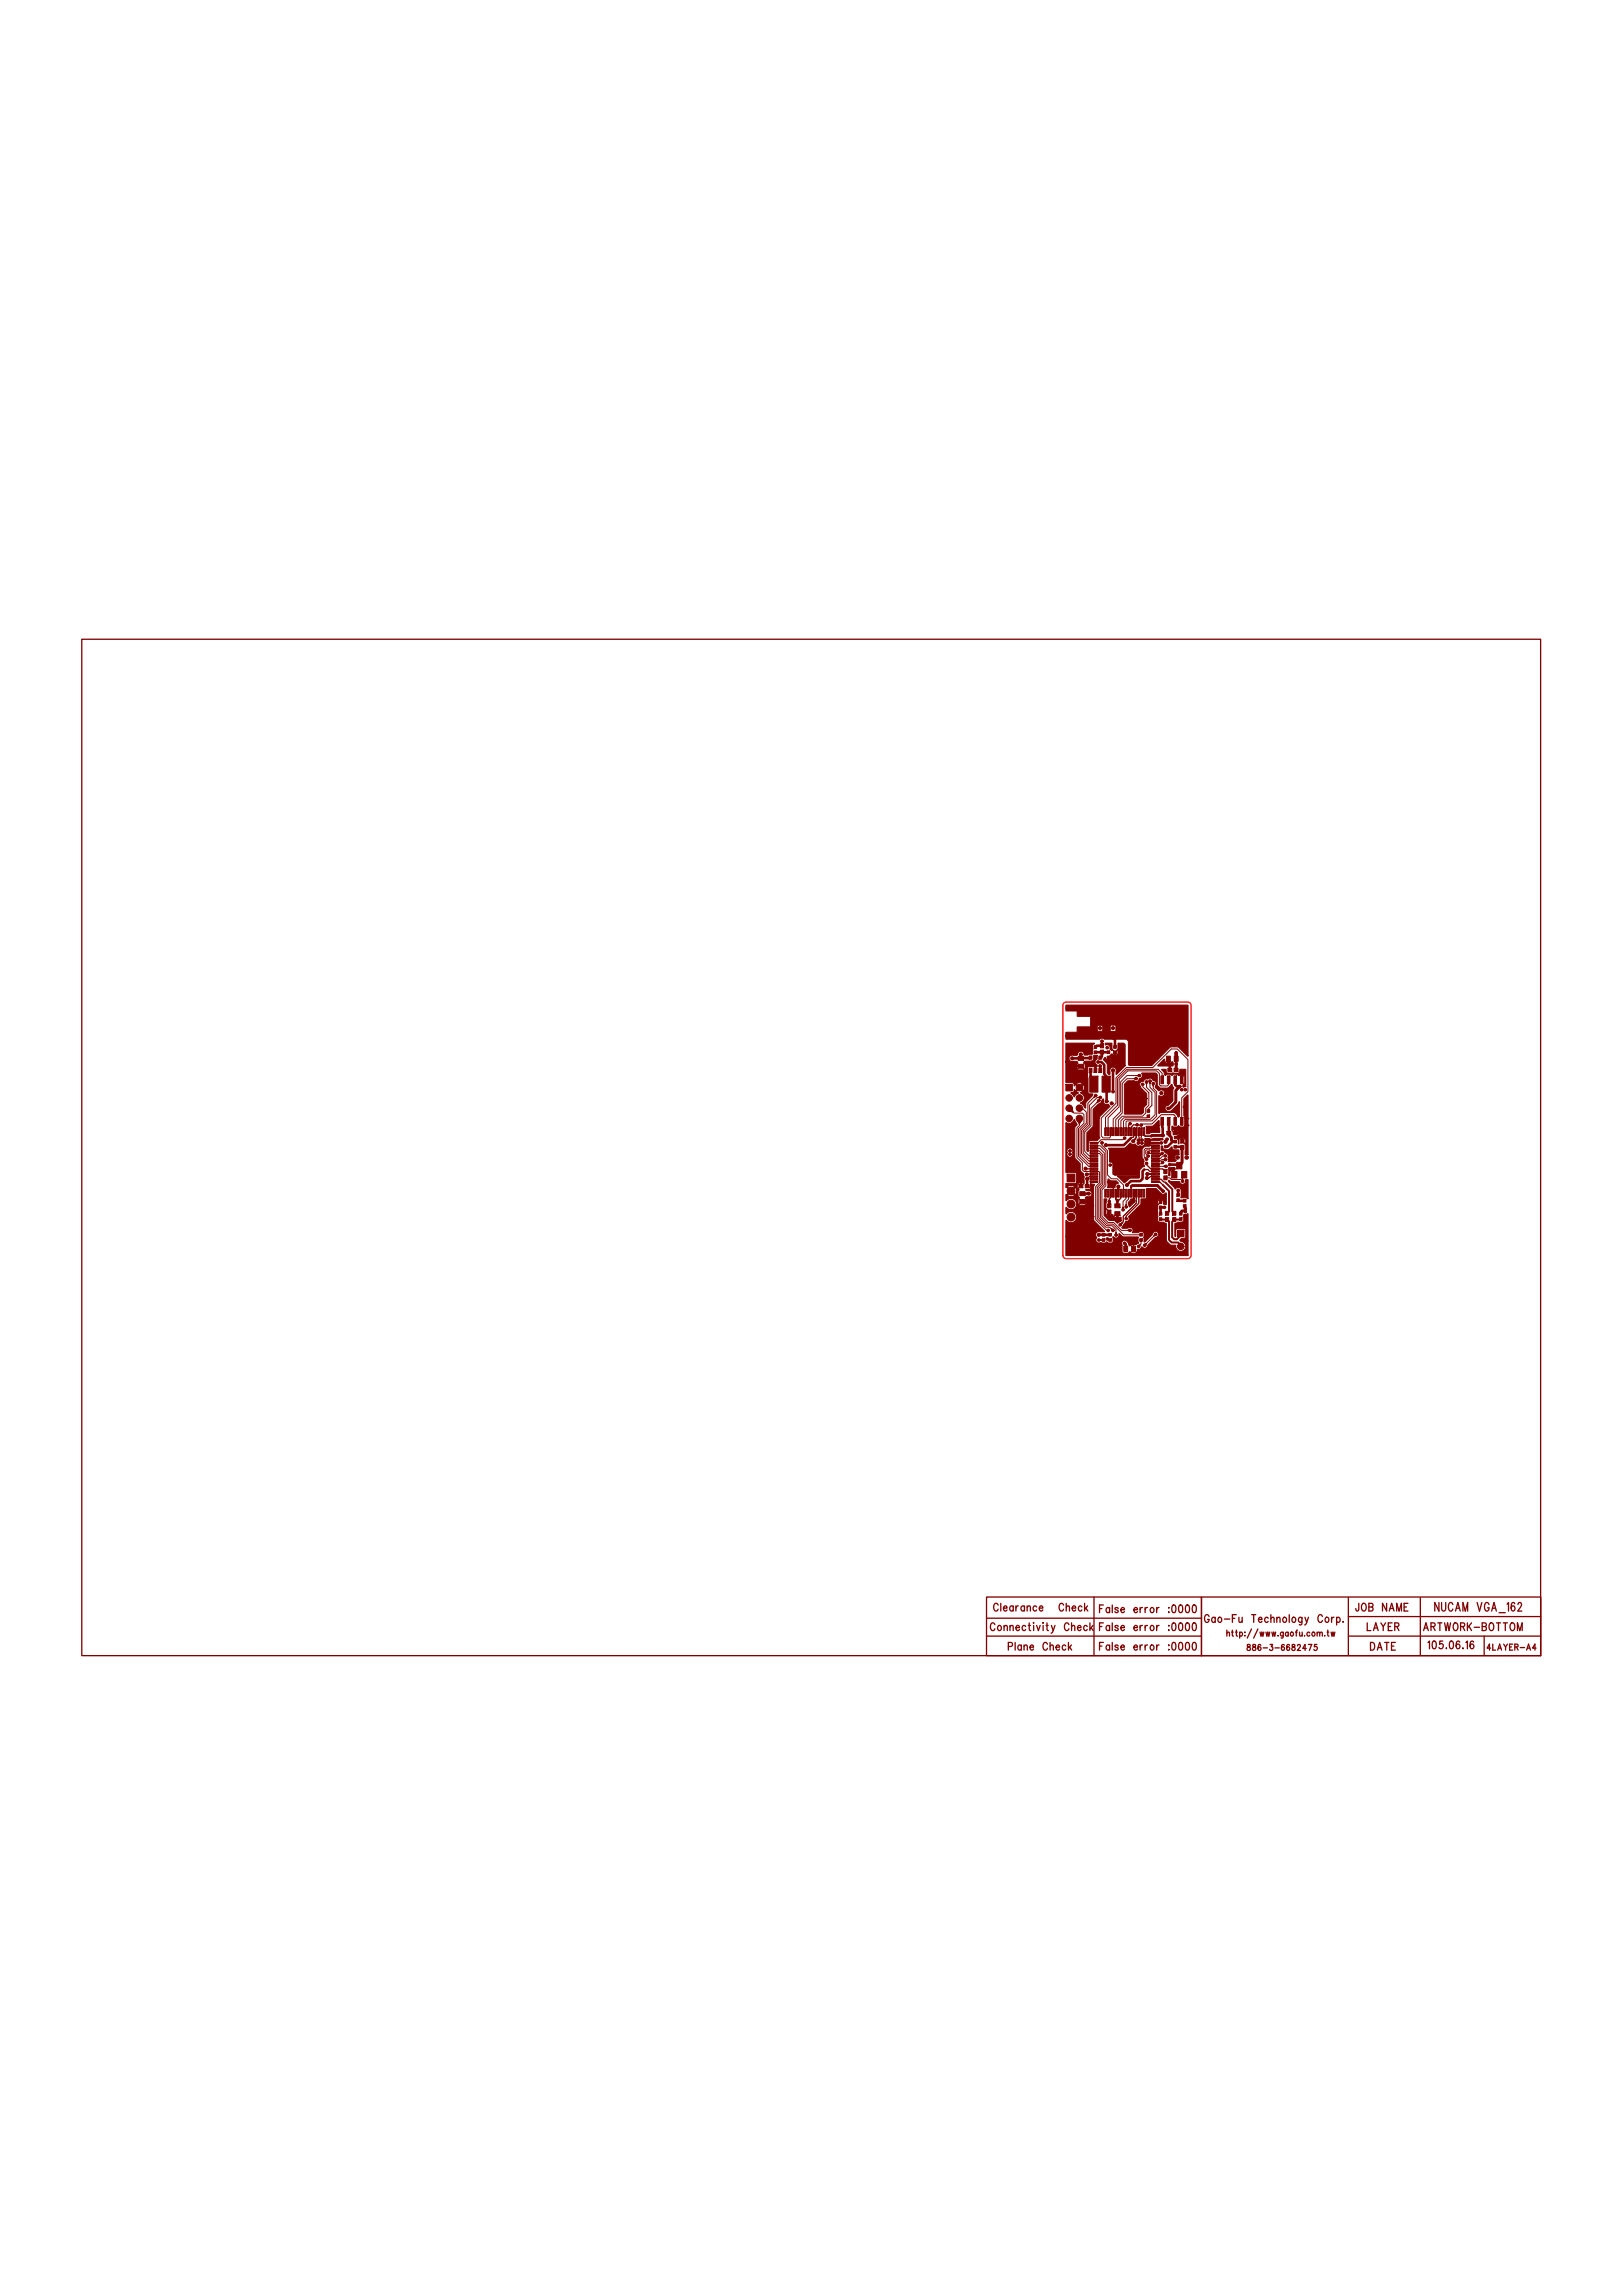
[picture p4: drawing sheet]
<svg xmlns="http://www.w3.org/2000/svg" width="210mm" height="297mm" viewBox="0 0 210 297" stroke-linecap="round" stroke-linejoin="round" font-family="sans-serif">
<defs><g id="words">
<text font-size="11.5" fill="#800000" x="140.1" y="154.2">U2</text>
<text font-size="6.8" fill="#800000" x="137.7" y="157.4">CON1</text>
<g font-size="6.4" fill="#800000">
<text x="137.6" y="145.1">CON2</text>
<text x="149.9" y="144.7">U1</text>
</g>
<text font-size="4.1" fill="#800000" x="150" y="161.8">M1</text>
<text font-size="3.3" fill="#800000" x="151.7" y="150.9">SW1</text>
<g font-size="2.5" fill="#800000">
<text x="140.7" y="138.8">U5</text>
<text x="151.4" y="152.3">Q1</text>
</g>
<text font-size="2.4" fill="#800000" x="141" y="141.1">L3</text>
<g font-size="2" fill="#800000">
<text x="139.3" y="138.1">CT12</text>
<text x="139.5" y="155.6">CT6</text>
<text x="144" y="157.2">CT2</text>
</g>
<g font-size="1.7" fill="#800000">
<text x="128.5" y="208.5">Clearance Check</text>
<text x="142.2" y="208.7">False error :0000</text>
<text x="155.8" y="210">Gao-Fu Technology Corp.</text>
<text x="175.4" y="208.5">JOB NAME</text>
<text x="185.7" y="208.4">NUCAM VGA_162</text>
<text x="128.1" y="211">Connectivity Check</text>
<text x="130.4" y="213.6">Plane Check</text>
<text x="142.2" y="213.6">False error :0000</text>
<text x="142.2" y="211">False error :0000</text>
<text x="176.9" y="211">LAYER</text>
<text x="177.3" y="213.6">DATE</text>
<text x="184.1" y="211">ARTWORK-BOTTOM</text>
<text x="184.7" y="213.4">105.06.16</text>
</g>
<g font-size="1.6" fill="#800000">
<text x="142.2" y="136.3">C12</text>
<text x="152.6" y="148.6">C7</text>
<text x="150.4" y="152.6">C4</text>
<text x="143.2" y="157">CB1</text>
<text x="150.6" y="158">C9C8</text>
</g>
<g font-size="1.4" fill="#800000">
<text x="141.4" y="136.3">R23</text>
<text x="143.1" y="137">R24</text>
<text x="143.9" y="136.3">R27</text>
<text x="151.7" y="148.5">R12</text>
<text x="152.1" y="155.4">L7</text>
<text x="142.4" y="160.6">R22R21</text>
<text x="149.8" y="156.4">L6</text>
<text x="152.4" y="157.9">R11</text>
<text x="152.9" y="156.2">R10</text>
</g>
<g font-size="1.3" fill="#800000">
<text x="158.7" y="211.8">http://www.gaofu.com.tw</text>
<text x="161.3" y="213.6">886-3-6682475</text>
<text x="192.4" y="213.6">4LAYER-A4</text>
</g>
<g font-size="1.1" fill="#800000">
<text x="150.7" y="137.4">CT15</text>
<text x="145.2" y="162">CT11</text>
</g>
<g font-size="1" fill="#800000">
<text x="153.2" y="161.7" transform="rotate(-90 153.2 161.7)">M1x2</text>
<text x="153.2" y="160.1" transform="rotate(-90 153.2 160.1)">M1x1</text>
</g>
<g font-size=".8" fill="#800000">
<text x="150.8" y="146.9">CB3</text>
<text x="139.5" y="153.7">CT8</text>
</g>
<text font-size=".4" fill="#800000" x="142.8" y="136.4" transform="rotate(-90 142.8 136.4)">C12x2</text>
<text font-size=".3" fill="#800000" x="153.4" y="156.2" transform="rotate(-90 153.4 156.2)">R10x2</text>
</g></defs>
<path d="M137.8 129.7l15.9-.1 .4 .2v32.6l-.2 .4h-15.9l-.4-.2-.1-32.5z" fill="none" stroke="#f00" stroke-width=".17"/>
<g fill="#800000" stroke="#800000" stroke-width=".13">
<path d="M139.4 145l.3 .2 .2-.2-.2 .5z"/>
<path d="M145.9 159.2l.3-.1-.2 .1 .2 .1z"/>
<path d="M144.4 159.4l.1 .3-.1-.1-.1 .1z"/>
<path d="M143.8 158.9l.2 .2-.1-.1v.2z"/>
<path d="M147.1 139.1h.3h-.2l.2 .1z"/>
<path d="M146.8 139.5h.1h-.1l.1 .1z"/>
<path d="M147.4 161.2l.1-.1-.1 .1 .1-.1z"/>
<path d="M150 147.9l.2-.1-.1 .1h.1z"/>
<path d="M138.4 143.7h.3v-.3l.2 .5z"/>
<path d="M149 147.8h1v.2h-1z"/>
<path d="M149 148.1h1v.2h-1z"/>
<path d="M149 148.5h1v.2h-1z"/>
<path d="M149 148.8h1v.2h-1z"/>
<path d="M149 149.1h1v.2h-1z"/>
<path d="M149 149.5h1v.2h-1z"/>
<path d="M149 149.8h1v.2h-1z"/>
<path d="M149 150.1h1v.2h-1z"/>
<path d="M149 150.5h1v.2h-1z"/>
<path d="M149 150.8h1v.2h-1z"/>
<path d="M149 151.1h1v.2h-1z"/>
<path d="M149 151.5h1v.2h-1z"/>
<path d="M149 151.8h1v.2h-1z"/>
<path d="M149 152.1h1v.2h-1z"/>
<path d="M149 152.5h1v.2h-1z"/>
<path d="M149 152.8h1v.2h-1z"/>
<path d="M141.1 152.8h1v.2h-1z"/>
<path d="M141.1 152.5h1v.2h-1z"/>
<path d="M141.1 152.1h1v.2h-1z"/>
<path d="M141.1 151.8h1v.2h-1z"/>
<path d="M141.1 151.5h1v.2h-1z"/>
<path d="M141.1 151.1h1v.2h-1z"/>
<path d="M141.1 150.8h1v.2h-1z"/>
<path d="M141.1 150.5h1v.2h-1z"/>
<path d="M141.1 150.1h1v.2h-1z"/>
<path d="M141.1 149.8h1v.2h-1z"/>
<path d="M141.1 149.5h1v.2h-1z"/>
<path d="M141.1 149.1h1v.2h-1z"/>
<path d="M141.1 148.8h1v.2h-1z"/>
<path d="M141.1 148.5h1v.2h-1z"/>
<path d="M141.1 148.1h1v.2h-1z"/>
<path d="M141.1 147.8h1v.2h-1z"/>
<path d="M142.4 135.1h.4v.5h-.4z"/>
<path d="M150.6 151.3h.4v.5h-.4z"/>
<path d="M150.6 152.1h.4v.5h-.4z"/>
<path d="M152.8 148.2h.4v.5h-.4z"/>
<path d="M152.8 147.4h.4v.5h-.4z"/>
<path d="M151.7 157.5h.5v.5h-.5z"/>
<path d="M151.7 156.7h.5v.5h-.5z"/>
<path d="M150.8 157.5h.4v.5h-.4z"/>
<path d="M150.8 156.7h.4v.5h-.4z"/>
<path d="M143.3 155.7h.5v.5h-.5z"/>
<path d="M143.3 156.6h.5v.5h-.5z"/>
<path d="M151 146.4h.5v.4h-.5z"/>
<path d="M151.8 146.4h.5v.4h-.5z"/>
<path d="M151.9 138.2h.5v.4h-.5z"/>
<path d="M151.1 138.2h.5v.4h-.5z"/>
<path d="M138.1 151.9h1v1h-1z"/>
<path d="M145.4 161.2h.5v.7h-.5z"/>
<path d="M146.4 161.2h.5v.7h-.5z"/>
<path d="M139.5 136.7h.7v.5h-.7z"/>
<path d="M139.5 137.7h.7v.5h-.7z"/>
<path d="M144.3 155.7h.6v.6h-.6z"/>
<path d="M144.3 156.8h.6v.5h-.6z"/>
<path d="M139.7 154.2h.7v.5h-.7z"/>
<path d="M139.7 155.2h.7v.5h-.7z"/>
<path d="M140.4 153.2h.5v.5h-.5z"/>
<path d="M139.6 153.2h.5v.5h-.5z"/>
<path d="M152.9 151.6h.7v.8h-.7z"/>
<path d="M151.6 151.6h.7v.8h-.7z"/>
<path d="M152.3 150.4h.6v.8h-.6z"/>
<path d="M153.1 155.2h.4v.3h-.4z"/>
<path d="M152.6 156.9h.4v.3h-.4z"/>
<path d="M152.6 157.5h.4v.4h-.4z"/>
<path d="M151.9 147.5h.4v.4h-.4z"/>
<path d="M151.9 148.2h.4v.3h-.4z"/>
<path d="M150 157.5h.4v.4h-.4z"/>
<path d="M150 156.9h.4v.3h-.4z"/>
<path d="M144.1 135.3h.4v.3h-.4z"/>
<path d="M144.1 136h.4v.3h-.4z"/>
<path d="M147.5 159.6h.3v.3h-.3z"/>
<path d="M147.5 160.3h.3v.3h-.3z"/>
<path d="M143.5 159.6h.3v.3h-.3z"/>
<path d="M143.5 160.3h.3v.3h-.3z"/>
<path d="M142.6 159.6h.4v.3h-.4z"/>
<path d="M142.6 160.3h.4v.3h-.4z"/>
<path d="M141.6 136h.3v.3h-.3z"/>
<path d="M141.6 135.3h.3v.3h-.3z"/>
<path d="M143.3 136h.3v.3h-.3z"/>
<path d="M143.3 136.6h.3v.4h-.3z"/>
<path d="M148.4 143.6h.4v.3h-.4z"/>
<path d="M148.4 144.2h.4v.4h-.4z"/>
<path d="M142.2 138.2h.4v.5h-.4z"/>
<path d="M141.6 138.2h.3v.5h-.3z"/>
<path d="M140.9 138.2h.4v.5h-.4z"/>
<path d="M140.9 136.6h.4v.4h-.4z"/>
<path d="M142.2 136.6h.4v.4h-.4z"/>
<path d="M152 136.6h.5v.7h-.5z"/>
<path d="M150.9 136.6h.6v.7h-.6z"/>
<path d="M150 156h.4v.4h-.4z"/>
<path d="M150 155.3h.4v.4h-.4z"/>
<path d="M152.3 155.1h.3v.3h-.3z"/>
<path d="M152.3 154.4h.3v.4h-.3z"/>
<path d="M137.9 140.3h.9v.8h-.9z"/>
<path d="M137.9 130v.8h1.5v.7h1.7v1.3h-1.7v.7l-1.5 .1v.8h4.4a.44 .44 0 0 1 .6 0h2.9l.2 .3v3l.1 .1h3l2.3-2.3 .2-.1 .9 .1 1.2 1.1v-6.5zM142 132.7h.7v.7h-.7zM143.7 132.6h.7v.8h-.7zM150.6 137l-.7 .9h1.9v-.4l-.1-.1-.2 .1h-.6h-.1l-.1-.5z"/>
<path d="M150.3 148.3v.5a.54 .54 0 0 1 .5 .4 .44 .44 0 0 1 .3 .6l.1 .5h.8l.2-.1a.44 .44 0 0 1-.2-.6 .44 .44 0 0 1 .6-.2v-.6l-.8-.1-.1-.3a.74 .74 0 0 1-1.3 .1v-.2zM151.2 151.1v.9l.2 .1 .1-.7 .5-.1 .1-.2zM142.7 142.2l-.1 .1a.56 .56 0 0 1-.5 .5l-.6 .7-.1 2.2-.8 .8v2.3l.2 .2v-1a.35 .35 0 0 1 .3-.4h.9l.3-.4-.1-.2 .1-2.5 1.3-1.3-.2-.3a.5 .5 0 0 1-.5-.1 .5 .5 0 0 1-.1-.6zM139 141a.5 .5 0 0 1-.4 .4l.4 .5 .3-.4 .2-.1zM137.9 135v5l1 .1 .1 .4a.77 .77 0 0 1 1.2-.1 .81 .81 0 0 1-.4 1 .7 .7 0 0 1 .5 .7 .7 .7 0 0 1-.5 .6l.3 .2 .4 .5v-.8l.9-.9v-.2h-.4l-.2-.2-.1-3.1 .2-.2h1l.1-.2a.45 .45 0 0 1-.3-.4 .45 .45 0 0 1 .3-.4v-.5h-.4l-.1 .7-1.1 .1-.2 .1 .2 .3v.5l-.2 .2h-.8l-.1-.7 .2-.3-.2-.1h-.4a.42 .42 0 0 1-.6-.4 .42 .42 0 0 1 .6-.4h.5a.48 .48 0 0 1 .5-.5 .48 .48 0 0 1 .4 .5l1.1-.1v-1.1l.2-.3zM143 135v.2a.47 .47 0 0 1 .5 .1 .47 .47 0 0 1 .2 .5l.2 .1 .1-.1-.1-.8zM144.7 135l-.1 1.5h-.5l-.3-.1v.6l-.2 .2-.5-.1-.1-.3-.2 .2 .5 .6v1.2l.2 .2h.1v-.4a.42 .42 0 0 1 .4-.6 .42 .42 0 0 1 .4 .6l.1 .4 1.1-1.1v-2.8l-.2-.1zM150.4 138.3l.4 .8 .3-.1h.3l.3 .1 .2-.1h.4l.2 .1 .3-.1h.5v1.2v.2h-.2v.2l.1 .1 .2-.1v-2.3h-.7l-.1 .5h-.2h-1.3h-.1l-.1-.5zM145.5 140.3v3.8h2.2l.3-.2v-.6l.4-.4v-1.4l-.8-.8a.47 .47 0 0 1-.1-.6 .47 .47 0 0 1 .5-.2 .46 .46 0 0 1 .5-.3 .45 .45 0 0 1 .7 .2 .46 .46 0 0 1 .3 .8v.1l.4 .4a.45 .45 0 0 1 .7 0 .45 .45 0 0 1 0 .6 .45 .45 0 0 1-.6 .1v2.2l.3-.1h1.6l.2 .1 .4 .5 .2-.2-.1-1.8-1 1.2a.46 .46 0 0 1-.6 0 .46 .46 0 0 1 0-.7h.2l.6-.6v-1.3l.1-.3-.2-.5-.5 .4h-1.1l-.3-.3v-1.4l-.2-.2h-1.8a.49 .49 0 0 1-.4 .8 .39 .39 0 0 1-.6 .3l-.8-.1zM148.3 145.7l.1 1h.3l.4-.2h1l-.1-1.5-.8 .7zM143.5 148.5l.1 .4v1.4l.1 .1 .2-1.7h3.3l.1 3.2-.2 .2-2.5 .1 .9 .8 .7-.6h1.2l.1-1 .3-.4 .3-.1v-.1a.5 .5 0 0 1 0-.6l-.3-.5v-1l.4-.4h.6v-.3a.35 .35 0 0 1 .2-.4h.9l.5-.1 .1-.1-.2-.1h-1l-.4 .1-.7-.1-.1 .4a.42 .42 0 0 1-.1 .5 .42 .42 0 0 1-.5 0 .47 .47 0 0 1-.6-.2 .53 .53 0 0 1-.6-.1l-.7 .6zM143.4 152.5l-.1 1.1h1a.57 .57 0 0 1 .4-.6l-.2-.2h-.8zM142.9 155.1v2.2l.6 .6h.7l.4 .4 .4-.3 .1-.5h-.8l-.2-.1-.1-.3-.2 .2-.6-.1-.1-1.5 .1-.6zM146.3 155.1l-.3 .5 .2 .5 .6-.6v-.4zM153.7 141.7l-.5 .5v2.1l.1 .3v1.1l-.5 .1-.3-.2-.2 .2-.7-.1 .1 .5h.6l.2 .2v.6h-.5v.3a.36 .36 0 0 1 .5 .2v.4v.1l.1-.8h.8v1.5v.6l.3 .1v-7.7zM151.2 152.7v.2l.9 .9a.46 .46 0 0 1 .8 .2v1a.86 .86 0 0 1 .8 .1v-.1v-2.4h-.3a.43 .43 0 0 1-.3 .6 .43 .43 0 0 1-.5-.3h-1zM137.9 145.3v6.3l1.2 .1 .2 .2v1.2h-1.3l-.1 .5a.75 .75 0 0 1 1.2 0 .75 .75 0 0 1-.3 1.2 .86 .86 0 0 1-.8-.3l-.1 .8a.75 .75 0 0 1 1.1-.1 .75 .75 0 0 1 .1 1.1 .91 .91 0 0 1-1.2-.1l.1 .8a.74 .74 0 0 1 1.1-.1 .74 .74 0 0 1 0 1.1 .74 .74 0 0 1-1.1-.1v4.5h15.7v-5.4l-.5 .1-.1 .9-.7 .1-.4 .2 .1 1.7 .1-.1v-.9l1-.1 .2 .2v1l-.5 .1-.2 .2 .1 .2a.66 .66 0 0 1 .6 .7 .66 .66 0 0 1-.7 .6 .66 .66 0 0 1-.6-.8h-.6l-.5-.6-.1-2.2-.3-.2h-.6l-.2-.2v-2.6l.2-.2 .5 .1 .1 .6h.3v-1.5l-.3 .2h-.2l-.8-.7h-1.2v1.1a.36 .36 0 0 1-.5 .2h-.2l-.1 .8-1.6 1.5a.45 .45 0 0 1 0 .5 .45 .45 0 0 1-.4 .2l-.4 .7 .7 .1a.45 .45 0 0 1 .6 0 .45 .45 0 0 1 .1 .6h.7a.58 .58 0 0 1 .7-.1l.1 1.3 1.1-1.1a.39 .39 0 0 1 .6-.2 .39 .39 0 0 1-.2 .7l-1 .9a.48 .48 0 0 1-.3 .5 .48 .48 0 0 1-.6-.2 .6 .6 0 0 1-.5 .4l-.1 .4h-.2h-.5l-.2-.2-.3 .2h-.5l-.2-.2v-.8a.42 .42 0 0 1 .2-.6 .42 .42 0 0 1 .6 .2l.2 .5 .2-.2h.6l.4-.2-.1-.2v-.5l-1.9-.1-.6-.4a.44 .44 0 0 1-.2 .5 .44 .44 0 0 1-.6-.1v.7l-.5 .1-.3-.1-.2 .1-.6-.1a.42 .42 0 0 1-.5-.1 .42 .42 0 0 1 0-.5 .42 .42 0 0 1-.1-.6 .42 .42 0 0 1 .6-.1l.5-.1-1.3-1.3-.1-.2v-4.3l.1-.3h-.4l-.1 .6-.6 .1 .1 .1a.46 .46 0 0 1 .7 .4 .46 .46 0 0 1-.7 .4l-.1 .1 .1 .3v.6h-1l-.1-.6 .2-.3-.2-.2v-.5l.2-.3-.3-.2v-.5l.2-.2h.7v-.7l-.1-.5-.4-.4v-.9l-.7-.8v-3.8l.3-.4-.4-.7a.75 .75 0 0 1-1.1 .5zM138.2 148.6a.4 .4 0 0 1 .5 0 .4 .4 0 0 1 .1 .5 .4 .4 0 0 1-.4 .6 .4 .4 0 0 1-.3-.6v-.2z"/>
<path d="M148.1 161l.2-.1-.1 .2 .2-.2zM149.4 159.7l-.1 .2 .2-.1h-.1z"/>
<circle cx="138.2" cy="160" r=".2"/>
<circle cx="146.2" cy="159.2" r=".17"/>
<circle cx="145" cy="158.5" r=".17"/>
<circle cx="139" cy="162" r=".2"/>
<circle cx="147.3" cy="158.5" r=".2"/>
<circle cx="144.4" cy="160.6" r=".2"/>
<circle cx="142.3" cy="161.1" r=".2"/>
<circle cx="139.2" cy="160.9" r=".2"/>
<circle cx="146.8" cy="160.8" r=".17"/>
<circle cx="147.3" cy="161.3" r=".17"/>
<circle cx="148.1" cy="161.1" r=".17"/>
<circle cx="144" cy="159.2" r=".17"/>
<circle cx="144.4" cy="159.8" r=".17"/>
<circle cx="143.4" cy="159.2" r=".17"/>
<circle cx="145.5" cy="160.8" r=".17"/>
<circle cx="138.1" cy="137.4" r=".2"/>
<circle cx="146.9" cy="140.1" r=".2"/>
<circle cx="146" cy="140.7" r=".17"/>
<circle cx="143.7" cy="137.5" r=".17"/>
<circle cx="138.8" cy="137.9" r=".17"/>
<circle cx="149.7" cy="136.9" r=".2"/>
<circle cx="148.8" cy="136.1" r=".2"/>
<circle cx="147.6" cy="136.8" r=".2"/>
<circle cx="148.8" cy="136.9" r=".2"/>
<circle cx="149.7" cy="136" r=".2"/>
<circle cx="147.9" cy="140.3" r=".17"/>
<circle cx="147" cy="139.5" r=".17"/>
<circle cx="147.5" cy="139.1" r=".17"/>
<circle cx="144" cy="138.5" r=".2"/>
<circle cx="138.8" cy="136.9" r=".2"/>
<circle cx="152.2" cy="136.2" r=".17"/>
<circle cx="152.2" cy="137.6" r=".17"/>
<circle cx="139.1" cy="135.3" r=".2"/>
<circle cx="140.2" cy="135.3" r=".2"/>
<circle cx="138.2" cy="135.4" r=".2"/>
<circle cx="143.1" cy="133" r=".2"/>
<circle cx="141.5" cy="134" r=".2"/>
<circle cx="140.8" cy="134" r=".2"/>
<circle cx="143" cy="134" r=".2"/>
<circle cx="143.1" cy="131.4" r=".2"/>
<circle cx="143.8" cy="131.4" r=".2"/>
<circle cx="142.4" cy="131.4" r=".2"/>
<circle cx="141.4" cy="130.8" r=".2"/>
<circle cx="138.8" cy="134" r=".2"/>
<circle cx="139.5" cy="134" r=".2"/>
<circle cx="140.2" cy="134" r=".2"/>
<circle cx="138.1" cy="134" r=".2"/>
<circle cx="144.1" cy="134.3" r=".17"/>
<circle cx="148.8" cy="135.2" r=".2"/>
<circle cx="144.5" cy="133.8" r=".2"/>
<circle cx="142.3" cy="134" r=".2"/>
<circle cx="146.3" cy="133.6" r=".17"/>
<circle cx="148" cy="132" r=".17"/>
<circle cx="141.7" cy="131.4" r=".2"/>
<circle cx="146.9" cy="135.7" r=".2"/>
<circle cx="148.3" cy="134.3" r=".2"/>
<circle cx="146.8" cy="134" r=".2"/>
<circle cx="151" cy="132" r=".17"/>
<circle cx="138.8" cy="130.4" r=".2"/>
<circle cx="139.5" cy="130.4" r=".2"/>
<circle cx="140.8" cy="130.4" r=".2"/>
<circle cx="140.2" cy="130.4" r=".2"/>
<circle cx="144.5" cy="131.4" r=".2"/>
<circle cx="150.5" cy="135.2" r=".2"/>
<circle cx="149.7" cy="135.2" r=".2"/>
<circle cx="138.1" cy="130.4" r=".2"/>
<circle cx="144" cy="133" r=".2"/>
<circle cx="142.3" cy="133" r=".2"/>
<circle cx="152.2" cy="132.1" r=".17"/>
<circle cx="152.3" cy="133.4" r=".17"/>
<circle cx="152.2" cy="134" r=".2"/>
<circle cx="153.2" cy="130.7" r=".2"/>
<circle cx="138.6" cy="154.1" r=".51"/>
<circle cx="138.6" cy="155.8" r=".51"/>
<circle cx="138.6" cy="157.5" r=".51"/>
<circle cx="152.4" cy="149.7" r=".23"/>
<circle cx="153.6" cy="149.7" r=".23"/>
<circle cx="139.7" cy="140.7" r=".42"/>
<circle cx="138.4" cy="142" r=".42"/>
<circle cx="139.7" cy="142" r=".42"/>
<circle cx="138.4" cy="143.4" r=".42"/>
<circle cx="139.7" cy="143.4" r=".42"/>
<circle cx="138.4" cy="144.7" r=".42"/>
<circle cx="139.7" cy="144.7" r=".42"/>
</g>
<g fill="none" stroke="#800000" stroke-width=".13">
<path d="M137.9 137.4h.1M137.9 134h.1M137.9 130.4h.1M138 135.4h.1M138.1 137.6h.1M138.1 137.2h.1M138.1 134.2h.1M138.1 133.8h.1M138.1 130.6h.1M138.1 130.2h.1M138.2 135.6h.1M138.2 135.2h.1"/>
<path d="M138.3 137.4h.1M138.3 134h.1M138.3 130.4h.1M138.4 135.4h.1M138.6 137.9h.1M138.6 134h.1M138.6 130.4h.1M138.8 134.2h.1M138.8 133.8h.1M138.8 130.6h.1M138.8 130.2h.1M138.9 135.3h.1"/>
<path d="M139 134h.1M139 130.4h.1M139.1 135.5h.1M139.1 135.1h.1M139.3 134h.1M139.3 130.4h.1M139.3 135.3h.1M139.5 134.2h.1M139.5 133.8h.1M139.5 130.6h.1M139.5 130.2h.1M139.7 134h.1"/>
<path d="M139.7 130.4h.1M140 130.4h.1M140 134h.1M140 135.3h.1M140.2 130.6h.1M140.2 130.2h.1M140.2 134.2h.1M140.2 133.8h.1M140.2 135.5h.1M140.2 135.1h.1M140.4 130.4h.1M140.4 134h.1"/>
<path d="M140.4 135.3h.1M140.6 134h.1M140.6 130.4h.1M140.8 134.2h.1M140.8 133.8h.1M140.8 130.6h.1M140.8 130.2h.1M141 134h.1M141 130.4h.1M141.2 130.8h.1M141.3 134h.1M141.4 131h.1"/>
<path d="M141.4 130.6h.1M141.5 131.4h.1M141.5 134.2h.1M141.5 133.8h.1M141.6 130.8h.1M141.7 131.6h.1M141.7 131.2h.1M141.7 134h.1M141.9 131.4h.1M142.1 134h.1M142.2 131.4h.1M142.3 134.2h.1"/>
<path d="M142.3 133.8h.1M142.4 131.6h.1M142.4 131.2h.1M142.5 134h.1M142.6 131.4h.1M142.8 134h.1M142.9 131.4h.1M142.9 133h.1M143 134.2h.1M143 133.8h.1M143.1 131.6h.1M143.1 131.2h.1"/>
<path d="M143.1 133.2h.1M143.1 132.8h.1M143.2 134h.1M143.3 131.4h.1M143.3 133h.1M143.6 131.4h.1M143.7 137.6h.1M143.8 131.6h.1M143.8 131.2h.1M143.9 137.5h.1M143.9 134.3h.1M144 131.4h.1"/>
<path d="M144.1 134.4h.1M144.1 134.1h.1M144.2 134.3h.1M144.3 131.4h.1M144.3 133.8h.1M144.5 131.6h.1M144.5 131.2h.1M144.5 134h.1M144.5 133.6h.1M144.7 131.4h.1M144.7 133.8h.1M146.1 133.6h.1"/>
<path d="M146.3 133.7h.1M146.3 133.4h.1M146.4 133.6h.1M146.6 134h.1M146.7 135.7h.1M146.8 134.2h.1M146.8 133.8h.1M146.9 135.9h.1M146.9 135.5h.1M146.9 139.9h.1M147 139.5l-1.2 .1-.6 .6v3.8l-.8 .8v1.6M147.1 134h.1"/>
<path d="M147.1 135.7h.1M147.4 136.8h.1M147.5 139.1h-1.7l-.8 .9v3.8l-.9 1v1.6M147.6 137h.1M147.6 136.6h.1M147.8 136.8h.1M147.9 132h.1M148 132.2h.1M148 131.8h.1M148.1 134.3h.1M148.2 132h.1M148.3 134.5h.1"/>
<path d="M148.3 134.1h.1M148.5 134.3h.1M148.6 136.9h.1M148.6 136.1h.1M148.6 135.2h.1M148.8 137.1h.1M148.8 136.7h.1M148.8 136.3h.1M148.8 135.9h.1M148.8 139.9v.8l.7 .6v2.9l-.6 .6h-3.3l-.2 .3v1.3M148.8 135.4h.1M148.8 135h.1"/>
<path d="M149 136.9h.1M149 136.1h.1M149 135.2h.1M149.5 136.9h.1M149.5 135.2h.1M149.5 136h.1M149.7 137.1h.1M149.7 136.7h.1M149.7 135.4h.1M149.7 135h.1M149.7 136.2h.1M149.7 135.8h.1"/>
<path d="M149.9 136.9h.1M149.9 135.2h.1M149.9 136h.1M149.9 138.3h-4.1l-1.2 1.3v3.4l-1.5 1.6v1.8M150.3 135.2h.1M150.5 135.4h.1M150.5 135h.1M150.7 135.2h.1M150.9 132h.1M151 132.2h.1M151 131.8h.1M151.2 132h.1"/>
<path d="M152 134h.1M152 132.1h.1M152.1 133.4h.1M152.2 132.3h.1M152.2 132h.1M152.2 134.2h.1M152.2 133.8h.1M152.3 133.6h.1M152.3 133.3h.1M152.4 132.1h.1M152.4 133.4h.1M152.4 134h.1"/>
<path d="M152.8 138.9h.1M153 130.7h.1M153.2 130.9h.1M153.2 130.5h.1M153.4 130.7h.1M137.9 160h.1M138.4 160h.1M141.6 151.6h.6l.1 .1v1.3l-.5 .5v4.3l1.4 1.4h.2M141.6 148.2h.8l.7 .8v4.4l-.5 .5v3.5l.8 .8h.7l1 1h1.1M141.6 148.6h.7l.6 .6v4.1l-.5 .5v3.7l.9 .9h.7l1.4 1.3h2.3M141.6 148.9h.6l.5 .5v3.8l-.5 .5v3.9l1 1h.7l.5 .5v.7M141.6 149.2h.7l.2 .3v3.6l-.5 .5v4.1l1.1 1.1h.5l.4 .4"/>
<path d="M141.8 141.7l-1 1v2.7l-.8 .8v3.1l.9 .9h.7M144.6 157.5h.1M145.9 140.7h.1M146 140.8h.1M146 140.5h.1M146.2 140.7h.1M146.7 140.1h.1M146.9 140.3h.1M147.1 158.5h.1M147.1 140.1h.1M147.3 158.7h.1M147.5 158.5h.1"/>
<path d="M147.9 140.3v.3l.8 .8v1.6l-.4 .4v.6l-.4 .4h-2.7l-.5 .5v1.5M149 148.6h.5M149.2 140.2v.6l.5 .4v3.2l-.6 .6h-3.3l-.1 .1v1.3M149.5 159.7l-1.4 1.4M150.2 140.5l-.2-.2v-1.4l-.3-.4h-3.8l-1.1 1.2v3.5l-1.4 1.4v1.8M152.9 145.1v-3.1l.8-.8v-4.1l-1.3-1.4h-.8l-2.4 2.4h-3.4l-1.4 1.4v3.2l-1.9 1.9v2.4l.3 .2h.8M138.2 160.2h.1M138.8 162h.1M139 160.9h.1M139 162.2h.1M139 161.8h.1M139.2 161.1h.1"/>
<path d="M139.2 160.7h.1M139.2 162h.1M139.4 160.9h.1M142.1 161.1h.1M142.3 161.3h.1M142.5 161.1h.1M144.6 160.6h.1M146.8 160.6h.1M147 160.8h.1M147.7 160.4v.5l-.4 .4"/>
</g>
<path d="M138.1 153.6l.1 .1M138.2 154.4l-.1 .2M139.2 140.3l.2 .1M139.4 141l-.2 .2M140 141l.1 .2M140.1 140.3l-.1 .1M150.2 157.7l.8 .1M151.3 156.7l-.3 .3" fill="none" stroke="#800000" stroke-width=".25"/>
<g fill="none" stroke="#800000" stroke-width=".17">
<path d="M10.6 82.7h188.8v131.5h-188.8zM127.7 206.6h27.8v7.6h-27.8zM127.7 209.4h27.8M127.7 211.7h27.8M141.6 206.6v7.6M155.5 206.6h43.9v7.6h-43.9zM159.5 208.9h.5M162 208.9h.5M174.5 211.7h24.9M174.5 209.1h24.9M174.5 206.7v7.5M183.8 206.7v7.4"/>
<path d="M192.1 211.7v2.4"/>
</g>
<path d="M141.1 136.9h-1.2M142.1 137.4h.4l.4 .4v1.2l.2 .2 .1 3.3M142.6 135.3h.1M143.4 136.8v.4l.3 .3M144 138.5v2.7M144.1 134.3l.2 .2v1M151.2 137.6l.2 .1v.7M152.2 137.6v.8M151.2 146.6h.1M152.1 146.5v.1M153 148.4h.1" fill="none" stroke="#800000" stroke-width=".34"/>
<use href="#words"/>
</svg>
